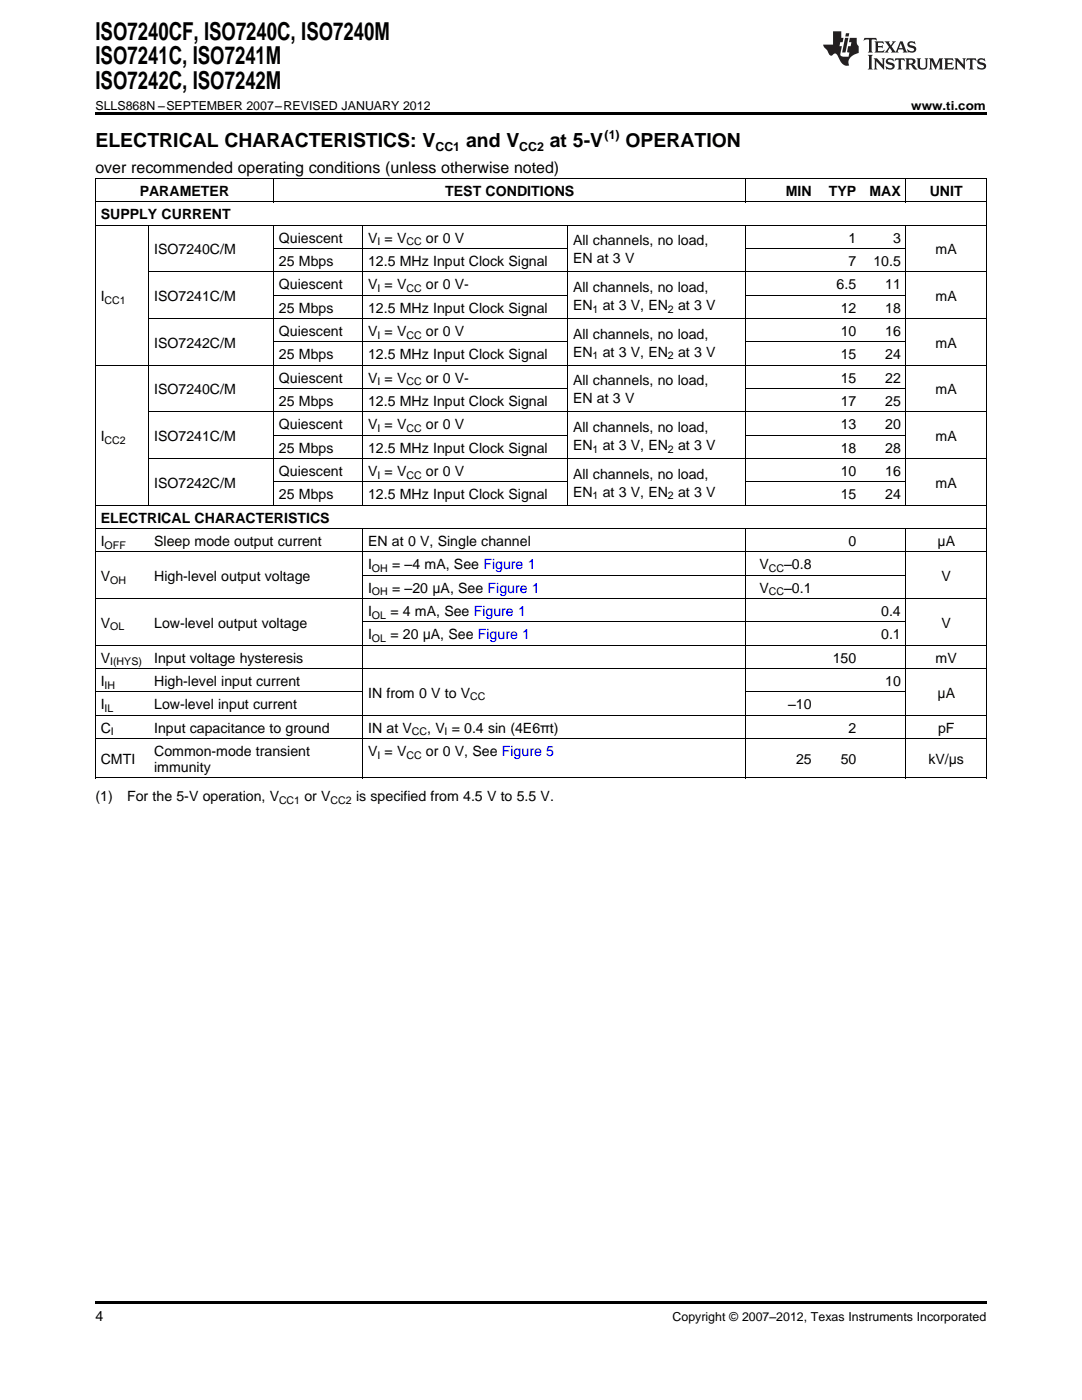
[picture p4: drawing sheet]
<svg xmlns="http://www.w3.org/2000/svg" width="216mm" height="279mm" viewBox="0 0 216 279" stroke-linecap="round" stroke-linejoin="round" font-family="sans-serif">
<defs><g id="words">
<g font-size="4.9">
<text x="19" y="7.9">ISO7240CF, ISO7240C, ISO7240M</text>
<text x="19" y="12.8">ISO7241C, ISO7241M</text>
<text x="19" y="17.8">ISO7242C, ISO7242M</text>
</g>
<g font-size="3.9">
<text x="19" y="29.3">ELECTRICAL CHARACTERISTICS: V</text>
<text x="93" y="29.3">and V</text>
<text x="109.7" y="29.3">at 5-V</text>
<text x="124.8" y="29.3">OPERATION</text>
</g>
<text font-size="3.2" x="19" y="34.4">over recommended operating conditions (unless otherwise noted)</text>
<g font-size="2.8">
<text x="27.9" y="39.1">PARAMETER</text>
<text x="88.8" y="39.1">TEST CONDITIONS</text>
<text x="156.8" y="39.1">MIN</text>
<text x="165.4" y="39.1">TYP</text>
<text x="173.5" y="39.1">MAX</text>
<text x="185.5" y="39.1">UNIT</text>
<text x="20.1" y="43.7">SUPPLY CURRENT</text>
<text x="30.8" y="50.7">ISO7240C/M</text>
<text x="55.7" y="48.4">Quiescent</text>
<text x="55.7" y="53.1">25 Mbps</text>
<text x="73.4" y="48.4">V = V</text>
<text x="73.4" y="53.1">12.5 MHz Input Clock Signal</text>
<text x="85" y="48.4">or 0 V</text>
<text x="114.3" y="48.9">All channels, no load,</text>
<text x="114.3" y="52.5">EN at 3 V</text>
<text x="169.3" y="48.4">1</text>
<text x="169.3" y="53.1">7</text>
<text x="174.3" y="53.1">10.5</text>
<text x="178.2" y="48.4">3</text>
<text x="186.7" y="50.7">mA</text>
<text x="55.7" y="57.7">Quiescent</text>
<text x="73.4" y="57.7">V = V</text>
<text x="85" y="57.7">or 0 V-</text>
<text x="114.3" y="58.2">All channels, no load,</text>
<text x="166.9" y="57.7">6.5</text>
<text x="176.6" y="57.7">11</text>
<text x="20.1" y="60">I</text>
<text x="30.8" y="60">ISO7241C/M</text>
<text x="55.7" y="62.4">25 Mbps</text>
<text x="73.4" y="62.4">12.5 MHz Input Clock Signal</text>
<text x="114.3" y="61.8">EN</text>
<text x="120.3" y="61.8">at 3 V, EN</text>
<text x="135.3" y="61.8">at 3 V</text>
<text x="167.7" y="62.4">12</text>
<text x="176.6" y="62.4">18</text>
<text x="186.7" y="60">mA</text>
<text x="30.8" y="69.4">ISO7242C/M</text>
<text x="55.7" y="67">Quiescent</text>
<text x="55.7" y="71.7">25 Mbps</text>
<text x="73.4" y="67">V = V</text>
<text x="73.4" y="71.7">12.5 MHz Input Clock Signal</text>
<text x="85" y="67">or 0 V</text>
<text x="114.3" y="67.6">All channels, no load,</text>
<text x="114.3" y="71.2">EN</text>
<text x="120.3" y="71.2">at 3 V, EN</text>
<text x="135.3" y="71.2">at 3 V</text>
<text x="167.7" y="67">10</text>
<text x="167.7" y="71.7">15</text>
<text x="176.6" y="67">16</text>
<text x="176.6" y="71.7">24</text>
<text x="186.7" y="69.4">mA</text>
<text x="55.7" y="76.3">Quiescent</text>
<text x="73.4" y="76.3">V = V</text>
<text x="85" y="76.3">or 0 V-</text>
<text x="114.3" y="76.9">All channels, no load,</text>
<text x="167.7" y="76.3">15</text>
<text x="176.6" y="76.3">22</text>
<text x="30.8" y="78.7">ISO7240C/M</text>
<text x="55.7" y="81">25 Mbps</text>
<text x="73.4" y="81">12.5 MHz Input Clock Signal</text>
<text x="114.3" y="80.5">EN at 3 V</text>
<text x="167.7" y="81">17</text>
<text x="176.6" y="81">25</text>
<text x="186.7" y="78.7">mA</text>
<text x="20.1" y="88">I</text>
<text x="30.8" y="88">ISO7241C/M</text>
<text x="55.7" y="85.7">Quiescent</text>
<text x="73.4" y="85.7">V = V</text>
<text x="85" y="85.7">or 0 V</text>
<text x="114.3" y="86.2">All channels, no load,</text>
<text x="114.3" y="89.8">EN</text>
<text x="120.3" y="89.8">at 3 V, EN</text>
<text x="135.3" y="89.8">at 3 V</text>
<text x="167.7" y="85.7">13</text>
<text x="176.6" y="85.7">20</text>
<text x="186.7" y="88">mA</text>
<text x="55.7" y="90.3">25 Mbps</text>
<text x="55.7" y="95">Quiescent</text>
<text x="73.4" y="90.3">12.5 MHz Input Clock Signal</text>
<text x="73.4" y="95">V = V</text>
<text x="85" y="95">or 0 V</text>
<text x="114.3" y="95.5">All channels, no load,</text>
<text x="167.7" y="90.3">18</text>
<text x="167.7" y="95">10</text>
<text x="176.6" y="90.3">28</text>
<text x="176.6" y="95">16</text>
<text x="30.8" y="97.3">ISO7242C/M</text>
<text x="55.7" y="99.6">25 Mbps</text>
<text x="73.4" y="99.6">12.5 MHz Input Clock Signal</text>
<text x="114.3" y="99.1">EN</text>
<text x="120.3" y="99.1">at 3 V, EN</text>
<text x="135.3" y="99.1">at 3 V</text>
<text x="167.7" y="99.6">15</text>
<text x="176.6" y="99.6">24</text>
<text x="186.7" y="97.3">mA</text>
<text x="20.1" y="104.3">ELECTRICAL CHARACTERISTICS</text>
<text x="20.1" y="108.9">I</text>
<text x="30.8" y="108.9">Sleep mode output current</text>
<text x="73.4" y="108.9">EN at 0 V, Single channel</text>
<text x="73.4" y="113.6">I</text>
<text x="78.2" y="113.6">= –4 mA, See Figure 1</text>
<text x="151.6" y="113.6">V</text>
<text x="156.5" y="113.6">–0.8</text>
<text x="169.3" y="108.9">0</text>
<text x="187.1" y="108.9">μA</text>
<text x="20.1" y="115.9">V</text>
<text x="30.8" y="115.9">High-level output voltage</text>
<text x="73.4" y="118.3">I</text>
<text x="78.2" y="118.3">= –20 μA, See Figure 1</text>
<text x="151.6" y="118.3">V</text>
<text x="156.5" y="118.3">–0.1</text>
<text x="187.9" y="115.9">V</text>
<text x="20.1" y="125.2">V</text>
<text x="30.8" y="125.2">Low-level output voltage</text>
<text x="73.4" y="122.9">I</text>
<text x="77.9" y="122.9">= 4 mA, See Figure 1</text>
<text x="175.8" y="122.9">0.4</text>
<text x="187.9" y="125.2">V</text>
<text x="73.4" y="127.6">I</text>
<text x="77.9" y="127.6">= 20 μA, See Figure 1</text>
<text x="175.8" y="127.6">0.1</text>
<text x="20.1" y="132.2">V</text>
<text x="20.1" y="136.9">I</text>
<text x="30.8" y="132.2">Input voltage hysteresis</text>
<text x="30.8" y="136.9">High-level input current</text>
<text x="166.2" y="132.2">150</text>
<text x="176.6" y="136.9">10</text>
<text x="186.7" y="132.2">mV</text>
<text x="20.1" y="141.5">I</text>
<text x="30.8" y="141.5">Low-level input current</text>
<text x="73.4" y="139.2">IN from 0 V to V</text>
<text x="157.3" y="141.5">–10</text>
<text x="187.1" y="139.2">μA</text>
<text x="20.1" y="146.2">C</text>
<text x="30.8" y="146.2">Input capacitance to ground</text>
<text x="73.4" y="146.2">IN at V</text>
<text x="85.3" y="146.2">, V = 0.4 sin (4E6πt)</text>
<text x="169.3" y="146.2">2</text>
<text x="187.2" y="146.2">pF</text>
<text x="20.1" y="152.4">CMTI</text>
<text x="30.8" y="150.8">Common-mode transient</text>
<text x="30.8" y="154">immunity</text>
<text x="73.4" y="150.8">V = V</text>
<text x="85" y="150.8">or 0 V, See Figure 5</text>
<text x="158.9" y="152.4">25</text>
<text x="167.7" y="152.4">50</text>
<text x="185.2" y="152.4">kV/μs</text>
<text x="19" y="159.9">(1)</text>
<text x="25.4" y="159.9">For the 5-V operation, V</text>
<text x="60.8" y="159.9">or V</text>
<text x="71.1" y="159.9">is specified from 4.5 V to 5.5 V.</text>
<text x="19" y="263.6">4</text>
</g>
<g font-size="2.5">
<text x="19" y="21.9">SLLS868N –SEPTEMBER 2007–REVISED JANUARY 2012</text>
<text x="181.8" y="21.9">www.ti.com</text>
<text x="120.6" y="27.7">(1)</text>
<text x="86.9" y="30.1">CC1</text>
<text x="103.6" y="30.1">CC2</text>
<text x="134.2" y="263.6">Copyright © 2007–2012, Texas Instruments Incorporated</text>
</g>
<g font-size="2.1">
<text x="75.3" y="49">I</text>
<text x="81.1" y="49">CC</text>
<text x="75.3" y="58.3">I</text>
<text x="81.1" y="58.3">CC</text>
<text x="20.9" y="60.6">CC1</text>
<text x="118.3" y="62.4">1</text>
<text x="133.3" y="62.4">2</text>
<text x="75.3" y="67.6">I</text>
<text x="81.1" y="67.6">CC</text>
<text x="118.3" y="71.7">1</text>
<text x="133.3" y="71.7">2</text>
<text x="75.3" y="76.9">I</text>
<text x="81.1" y="76.9">CC</text>
<text x="20.9" y="88.5">CC2</text>
<text x="75.3" y="86.2">I</text>
<text x="81.1" y="86.2">CC</text>
<text x="75.3" y="95.5">I</text>
<text x="81.1" y="95.5">CC</text>
<text x="118.3" y="90.3">1</text>
<text x="133.3" y="90.3">2</text>
<text x="118.3" y="99.7">1</text>
<text x="133.3" y="99.7">2</text>
<text x="20.9" y="109.5">OFF</text>
<text x="22" y="116.5">OH</text>
<text x="74.2" y="114.2">OH</text>
<text x="74.2" y="118.8">OH</text>
<text x="153.4" y="114.2">CC</text>
<text x="153.4" y="118.8">CC</text>
<text x="22" y="125.8">OL</text>
<text x="74.2" y="123.5">OL</text>
<text x="74.2" y="128.1">OL</text>
<text x="20.9" y="137.4">IH</text>
<text x="22" y="132.8">I(HYS)</text>
<text x="20.9" y="142.1">IL</text>
<text x="93.8" y="139.8">CC</text>
<text x="22.1" y="146.8">I</text>
<text x="82.2" y="146.8">CC</text>
<text x="88.7" y="146.8">I</text>
<text x="75.3" y="151.4">I</text>
<text x="81.1" y="151.4">CC</text>
<text x="55.7" y="160.4">CC1</text>
<text x="66" y="160.4">CC2</text>
</g>
</g></defs>
<g fill="#231f20">
<path d="M172.5 7.6l-.1 .5 .4-.2h.6v.1v2.1l-.2 .4h.9l-.2-.4v-2.1l.1-.1h.5l.5 .2-.2-.5zM174.5 8.3l.2 .3v1.5l-.2 .4h1.8l.2-.6a1.04 1.04 0 0 1-1.3 .2v-.7h.6l.3 .2v-.6l-.3 .2h-.6v-.6l.8-.1 .4 .3-.2-.5zM176.5 8.3l.9 1.1-.9 1.1h.8l-.2-.2 .4-.7 .5 .7-.2 .2h1.5l-.2-.2 .2-.4h.9l.1 .4-.2 .2h1l-.3-.3-.7-1.9h-.5l-.9 2-.8-1 .9-1h-.8l.1 .3-.4 .5-.3-.6 .1-.2zM179.7 8.6l.4 1h-.7zM181.3 8.4a.63 .63 0 0 0-.2 .7 .63 .63 0 0 0 .6 .4l.6 .2 .1 .2a.75 .75 0 0 1-.7 .4 .75 .75 0 0 1-.6-.5l.1 .7 .1-.1a1.11 1.11 0 0 0 1.5-.6 1.13 1.13 0 0 0-1.2-.8l-.1-.4a1.04 1.04 0 0 1 1.2 .2l-.2-.5-.2 .1-.4-.2zM173.2 10.9l.2 .4v2.2l-.2 .4h1l-.3-.4v-2.2l.3-.4zM174.3 11.6l.3 .4v1.5l-.3 .4h.8l-.2-.4v-1.3l1.5 1.7v-1.9l.2-.4h-.7l.2 .4v.9l-1.1-1.3zM177 11.8a.62 .62 0 0 0-.2 .7 .62 .62 0 0 0 .6 .4l.6 .1 .1 .3a.76 .76 0 0 1-.7 .3 .76 .76 0 0 1-.7-.4l.2 .7 .1-.1a1.11 1.11 0 0 0 1.5-.6 1.13 1.13 0 0 0-1.2-.8l-.1-.4a1.04 1.04 0 0 1 1.2 .2l-.2-.6-.2 .1-.5-.1zM178.7 11.6l-.2 .6a.61 .61 0 0 1 .8-.3v1.6l-.2 .4h.9l-.2-.4v-1.6a.63 .63 0 0 1 .7 .3l-.1-.6zM180.6 11.6l.3 .4v1.5l-.3 .4h1l-.2-.2-.1-.8 .6 .2a.76 .76 0 0 0 1.2 .7l-1-1a.58 .58 0 0 0 .6-.5 .58 .58 0 0 0-.5-.6zM181.4 11.9h.1a.45 .45 0 0 1 .5 .1 .45 .45 0 0 1 .1 .5l-.8 .2zM182.9 11.6l.2 .2a2.17 2.17 0 0 0 .3 1.9 .99 .99 0 0 0 1.6-.6v-1.1l.2-.4h-.7l.2 .2a1.92 1.92 0 0 1-.2 1.8 .6 .6 0 0 1-.9-.5v-1.1l.2-.4zM185.4 11.6l.2 .4v1.5l-.2 .4h.7l-.2-.4v-1.4l.8 1.8 .8-1.8v1.4l-.2 .4h.9l-.2-.4v-1.5l.2-.4h-.8l-.6 1.5-.6-1.5zM188.4 11.6l.2 .4v1.5l-.2 .4h1.8l.1-.6a1.04 1.04 0 0 1-1.2 .1v-.6h.5l.4 .2v-.6l-.4 .2h-.5v-.7h.8l.3 .3-.1-.6zM190.5 11.6l.2 .4v1.5l-.2 .4h.7l-.2-.4v-1.3l1.5 1.7v-1.9l.2-.4h-.7l.2 .4v.9l-1.1-1.3zM192.9 11.6l-.1 .6a.61 .61 0 0 1 .7-.3l.1 1.6-.3 .4h1l-.3-.4 .1-1.6a.63 .63 0 0 1 .7 .3l-.1-.6zM195.2 11.8a.62 .62 0 0 0-.2 .7 .62 .62 0 0 0 .6 .4l.6 .1 .1 .3a.76 .76 0 0 1-.7 .3 .76 .76 0 0 1-.6-.4l.1 .7 .1-.1a1.11 1.11 0 0 0 1.6-.6 1.13 1.13 0 0 0-1.3-.8l-.1-.4a1.04 1.04 0 0 1 1.2 .2l-.1-.6-.2 .1-.5-.1z"/>
<path d="M166.2 6.3v2.6h-1.9v.4l.8 .9a.91 .91 0 0 0 1 .8 .56 .56 0 0 1 .5-.3 .56 .56 0 0 1 .5 .3l.4 .8a1.53 1.53 0 0 0 1.9 1.2 1.54 1.54 0 0 1 1-2.1l.9-.3v-1.4a1.52 1.52 0 0 1-.4-1.6h-1.3l-.2 .8h.5l-.2 .8h-.5l-.1 1v.2l.4 .1-.2 .8a1.93 1.93 0 0 1-1.6-.3l.3-1.8h-.5l.2-.8h.4l.2-.8h-.4v-1.3zM168.6 7.6l-.6 2.9h.7l.6-2.9zM168.8 6.6l-.1 .7h.6l.2-.7z"/>
</g>
<path d="M19 22.5h177.8v.5h-177.8zM19 259.7h177.8v.5h-177.8z" fill="#000"/>
<g fill="none" stroke="#000" stroke-width=".2">
<path d="M19 35.6h177.8M19.1 35.7v119.6M54.6 35.7v4.7M148.8 35.7v4.7M180.8 35.7v4.7M196.8 35.7v119.6M19 45h177.8M19 40.3h177.8M29.7 45v55.9M29.7 54.3h167.1M54.6 45v55.9M54.6 58.9h58.7"/>
<path d="M54.6 49.6h58.7M72.3 45v55.9M113.2 45v55.9M148.8 45v55.9M148.8 58.9h32M148.8 49.6h32M180.8 45v55.9M19 72.9h177.8M29.7 63.6h167.1M54.6 77.6h58.7M54.6 68.2h58.7M148.8 77.6h32"/>
<path d="M148.8 68.2h32M29.7 91.5h167.1M29.7 82.2h167.1M54.6 96.2h58.7M54.6 86.9h58.7M148.8 96.2h32M148.8 86.9h32M19 119.5h177.8M19 110.2h177.8M19 105.5h177.8M19 100.8h177.8M72.3 105.6v49.7"/>
<path d="M72.4 114.8h108.4M148.8 105.6v49.7M180.8 105.6v49.7M19 138.1h53.4M19 133.4h177.8M19 128.8h177.8M72.4 124.1h108.4M148.8 138.1h32M19 155.2h177.8M19 147.4h177.8M19 142.8h177.8"/>
</g>
<use href="#words"/>
</svg>
